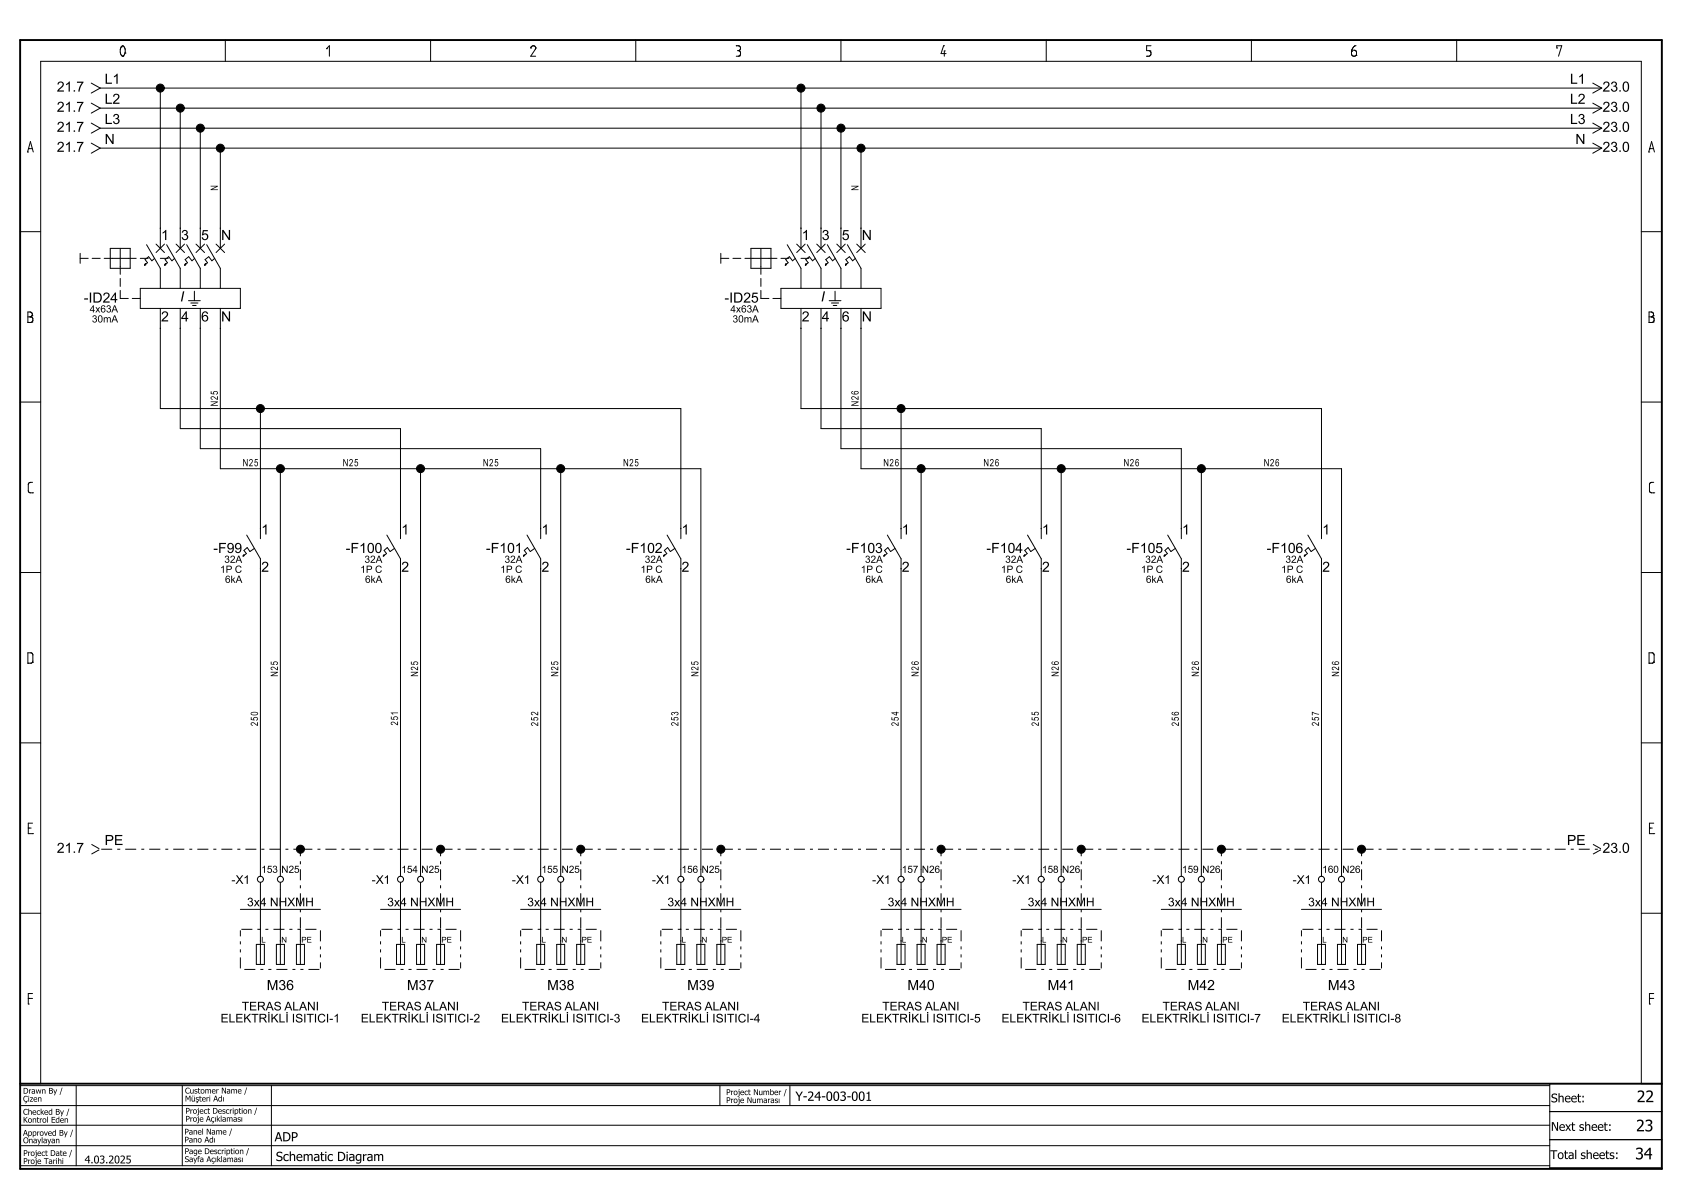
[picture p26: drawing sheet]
<svg xmlns="http://www.w3.org/2000/svg" width="420mm" height="297mm" viewBox="0 0 420 297" stroke-linecap="round" stroke-linejoin="round" font-family="sans-serif">
<defs><g id="words">
<g font-size="4">
<text x="408.7" y="275.1">22</text>
<text x="408.5" y="282.4">23</text>
<text x="408.3" y="289.4">34</text>
</g>
<g font-size="3.5">
<text x="14.2" y="22.9">21.7</text>
<text x="26.1" y="20.9">L1</text>
<text x="392" y="20.9">L1</text>
<text x="400.1" y="22.9">23.0</text>
<text x="14.2" y="27.9">21.7</text>
<text x="26.1" y="25.9">L2</text>
<text x="392" y="25.9">L2</text>
<text x="400.1" y="27.9">23.0</text>
<text x="14.2" y="32.9">21.7</text>
<text x="26.1" y="31">L3</text>
<text x="26.1" y="35.9">N</text>
<text x="392" y="31">L3</text>
<text x="393.4" y="35.9">N</text>
<text x="400.1" y="32.9">23.0</text>
<text x="14.2" y="37.9">21.7</text>
<text x="400.1" y="37.9">23.0</text>
<text x="40.2" y="59.9">1</text>
<text x="45.2" y="59.9">3</text>
<text x="50.2" y="59.9">5</text>
<text x="55.2" y="59.9">N</text>
<text x="200.2" y="59.9">1</text>
<text x="205.2" y="59.9">3</text>
<text x="210.2" y="59.9">5</text>
<text x="215.2" y="59.9">N</text>
<text x="20.9" y="75.5">-ID24</text>
<text x="45" y="75.2">I</text>
<text x="180.9" y="75.5">-ID25</text>
<text x="204.9" y="75.2">I</text>
<text x="40.2" y="80.2">2</text>
<text x="45.2" y="80.2">4</text>
<text x="50.2" y="80.2">6</text>
<text x="55.2" y="80.2">N</text>
<text x="200.2" y="80.2">2</text>
<text x="205.2" y="80.2">4</text>
<text x="210.2" y="80.2">6</text>
<text x="215.2" y="80.2">N</text>
<text x="65.2" y="133.4">1</text>
<text x="100.2" y="133.4">1</text>
<text x="135.2" y="133.4">1</text>
<text x="170.2" y="133.4">1</text>
<text x="225.2" y="133.4">1</text>
<text x="260.2" y="133.4">1</text>
<text x="295.1" y="133.4">1</text>
<text x="330.2" y="133.4">1</text>
<text x="53.3" y="138">-F99</text>
<text x="65.2" y="142.7">2</text>
<text x="86.3" y="138">-F100</text>
<text x="100.2" y="142.7">2</text>
<text x="121.3" y="138">-F101</text>
<text x="135.2" y="142.7">2</text>
<text x="156.3" y="138">-F102</text>
<text x="170.2" y="142.7">2</text>
<text x="211.3" y="138">-F103</text>
<text x="225.2" y="142.7">2</text>
<text x="246.3" y="138">-F104</text>
<text x="260.2" y="142.7">2</text>
<text x="281.3" y="138">-F105</text>
<text x="295.1" y="142.7">2</text>
<text x="316.3" y="138">-F106</text>
<text x="330.2" y="142.7">2</text>
<text x="14.2" y="212.9">21.7</text>
<text x="26.1" y="210.9">PE</text>
<text x="391.2" y="210.9">PE</text>
<text x="400.1" y="212.9">23.0</text>
<text x="66.6" y="247.1">M36</text>
<text x="101.6" y="247.1">M37</text>
<text x="136.6" y="247.1">M38</text>
<text x="171.6" y="247.1">M39</text>
<text x="226.6" y="247.1">M40</text>
<text x="261.6" y="247.1">M41</text>
<text x="296.5" y="247.1">M42</text>
<text x="331.6" y="247.1">M43</text>
</g>
<g font-size="3.2">
<text x="198.6" y="274.7">Y-24-003-001</text>
<text x="68.6" y="284.9">ADP</text>
<text x="68.9" y="289.8">Schematic Diagram</text>
</g>
<g font-size="3">
<text x="57.8" y="220.6">-X1</text>
<text x="92.8" y="220.6">-X1</text>
<text x="127.8" y="220.6">-X1</text>
<text x="162.8" y="220.6">-X1</text>
<text x="217.8" y="220.6">-X1</text>
<text x="252.8" y="220.6">-X1</text>
<text x="287.7" y="220.6">-X1</text>
<text x="322.7" y="220.6">-X1</text>
<text x="61.7" y="226.2">3x4 NHXMH</text>
<text x="96.7" y="226.2">3x4 NHXMH</text>
<text x="131.7" y="226.2">3x4 NHXMH</text>
<text x="166.7" y="226.2">3x4 NHXMH</text>
<text x="221.7" y="226.2">3x4 NHXMH</text>
<text x="256.6" y="226.2">3x4 NHXMH</text>
<text x="291.6" y="226.2">3x4 NHXMH</text>
<text x="326.6" y="226.2">3x4 NHXMH</text>
<text x="55.1" y="255.2">ELEKTRİKLİ ISITICI-1</text>
<text x="60.4" y="252.2">TERAS ALANI</text>
<text x="90.1" y="255.2">ELEKTRİKLİ ISITICI-2</text>
<text x="95.3" y="252.2">TERAS ALANI</text>
<text x="125.1" y="255.2">ELEKTRİKLİ ISITICI-3</text>
<text x="130.3" y="252.2">TERAS ALANI</text>
<text x="160.1" y="255.2">ELEKTRİKLİ ISITICI-4</text>
<text x="165.3" y="252.2">TERAS ALANI</text>
<text x="215.1" y="255.2">ELEKTRİKLİ ISITICI-5</text>
<text x="220.3" y="252.2">TERAS ALANI</text>
<text x="250.1" y="255.2">ELEKTRİKLİ ISITICI-6</text>
<text x="255.3" y="252.2">TERAS ALANI</text>
<text x="285" y="255.2">ELEKTRİKLİ ISITICI-7</text>
<text x="290.3" y="252.2">TERAS ALANI</text>
<text x="320" y="255.2">ELEKTRİKLİ ISITICI-8</text>
<text x="325.3" y="252.2">TERAS ALANI</text>
<text x="387.3" y="275.1">Sheet:</text>
<text x="387.3" y="282.2">Next sheet:</text>
<text x="387.1" y="289.3">Total sheets:</text>
</g>
<text font-size="2.7" x="21.1" y="290.4">4.03.2025</text>
<g font-size="2.5">
<text x="54.4" y="47.6" transform="rotate(-90 54.4 47.6)">N</text>
<text x="214.4" y="47.6" transform="rotate(-90 214.4 47.6)">N</text>
<text x="22.4" y="78">4x63A</text>
<text x="182.4" y="78">4x63A</text>
<text x="22.9" y="80.5">30m</text>
<text x="182.9" y="80.5">30m</text>
<text x="54.4" y="101.4" transform="rotate(-90 54.4 101.4)">N25</text>
<text x="214.4" y="101.4" transform="rotate(-90 214.4 101.4)">N26</text>
<text x="60.6" y="116.4">N25</text>
<text x="85.6" y="116.4">N25</text>
<text x="120.6" y="116.4">N25</text>
<text x="155.6" y="116.4">N25</text>
<text x="220.5" y="116.4">N26</text>
<text x="245.5" y="116.4">N26</text>
<text x="280.5" y="116.4">N26</text>
<text x="315.5" y="116.4">N26</text>
<text x="54.9" y="143">1P C</text>
<text x="56" y="140.5">32A</text>
<text x="90" y="143">1P C</text>
<text x="91" y="140.5">32A</text>
<text x="124.9" y="143">1P C</text>
<text x="126" y="140.5">32A</text>
<text x="159.9" y="143">1P C</text>
<text x="161" y="140.5">32A</text>
<text x="214.9" y="143">1P C</text>
<text x="216" y="140.5">32A</text>
<text x="249.9" y="143">1P C</text>
<text x="251" y="140.5">32A</text>
<text x="284.9" y="143">1P C</text>
<text x="286" y="140.5">32A</text>
<text x="319.9" y="143">1P C</text>
<text x="321" y="140.5">32A</text>
<text x="56.2" y="145.5">6kA</text>
<text x="91.1" y="145.5">6kA</text>
<text x="126.2" y="145.5">6kA</text>
<text x="161.1" y="145.5">6kA</text>
<text x="216.1" y="145.5">6kA</text>
<text x="251.1" y="145.5">6kA</text>
<text x="286.1" y="145.5">6kA</text>
<text x="321.1" y="145.5">6kA</text>
<text x="69.4" y="168.9" transform="rotate(-90 69.4 168.9)">N25</text>
<text x="104.4" y="168.9" transform="rotate(-90 104.4 168.9)">N25</text>
<text x="139.4" y="168.9" transform="rotate(-90 139.4 168.9)">N25</text>
<text x="174.4" y="168.9" transform="rotate(-90 174.4 168.9)">N25</text>
<text x="229.4" y="168.9" transform="rotate(-90 229.4 168.9)">N26</text>
<text x="264.4" y="168.9" transform="rotate(-90 264.4 168.9)">N26</text>
<text x="299.4" y="168.9" transform="rotate(-90 299.4 168.9)">N26</text>
<text x="334.4" y="168.9" transform="rotate(-90 334.4 168.9)">N26</text>
<text x="64.4" y="181.2" transform="rotate(-90 64.4 181.2)">250</text>
<text x="99.4" y="181.1" transform="rotate(-90 99.4 181.1)">251</text>
<text x="134.4" y="181.2" transform="rotate(-90 134.4 181.2)">252</text>
<text x="169.4" y="181.2" transform="rotate(-90 169.4 181.2)">253</text>
<text x="224.4" y="181.2" transform="rotate(-90 224.4 181.2)">254</text>
<text x="259.4" y="181.2" transform="rotate(-90 259.4 181.2)">255</text>
<text x="294.4" y="181.2" transform="rotate(-90 294.4 181.2)">256</text>
<text x="329.4" y="181.2" transform="rotate(-90 329.4 181.2)">257</text>
<text x="65.2" y="217.9">153 N25</text>
<text x="100.2" y="217.9">154 N25</text>
<text x="135.2" y="217.9">155 N25</text>
<text x="170.2" y="217.9">156 N25</text>
<text x="225.2" y="217.9">157 N26</text>
<text x="260.2" y="217.9">158 N26</text>
<text x="295.1" y="217.9">159 N26</text>
<text x="330.2" y="217.9">160 N26</text>
</g>
<g font-size="2">
<text x="65.2" y="235.3">L</text>
<text x="70.2" y="235.3">N</text>
<text x="75.2" y="235.3">PE</text>
<text x="100.2" y="235.3">L</text>
<text x="105.2" y="235.3">N</text>
<text x="110.2" y="235.3">PE</text>
<text x="135.2" y="235.3">L</text>
<text x="140.2" y="235.3">N</text>
<text x="145.2" y="235.3">PE</text>
<text x="170.2" y="235.3">L</text>
<text x="175.2" y="235.3">N</text>
<text x="180.2" y="235.3">PE</text>
<text x="225.2" y="235.3">L</text>
<text x="230.2" y="235.3">N</text>
<text x="235.2" y="235.3">PE</text>
<text x="260.2" y="235.3">L</text>
<text x="265.2" y="235.3">N</text>
<text x="270.2" y="235.3">PE</text>
<text x="295.1" y="235.3">L</text>
<text x="300.2" y="235.3">N</text>
<text x="305.2" y="235.3">PE</text>
<text x="330.2" y="235.3">L</text>
<text x="335.2" y="235.3">N</text>
<text x="340.1" y="235.3">PE</text>
<text x="5.8" y="273">Drawn By /</text>
<text x="5.8" y="275">Çizen</text>
<text x="46.2" y="272.9">Customer Name /</text>
<text x="46.2" y="274.9">Müşteri Adı</text>
<text x="181.3" y="273.3">Project Number /</text>
<text x="181.3" y="275.3">Proje Numarası</text>
<text x="5.8" y="278.2">Checked By /</text>
<text x="5.8" y="280.2">Kontrol Eden</text>
<text x="46.3" y="278">Project Description /</text>
<text x="46.3" y="280">Proje Açıklaması</text>
<text x="5.8" y="283.5">Approved By /</text>
<text x="5.8" y="285.3">Onaylayan</text>
<text x="46.1" y="283.2">Panel Name /</text>
<text x="46.1" y="285.2">Pano Adı</text>
<text x="5.8" y="288.5">Project Date /</text>
<text x="5.8" y="290.5">Proje Tarihi</text>
<text x="46.1" y="288">Page Description /</text>
<text x="46.1" y="290">Sayfa Açıklaması</text>
</g>
</g></defs>
<g fill="none" stroke="#000" stroke-width=".25">
<path d="M30.3 11.7h.1M30.3 11.7l-.3 .7v.8l.3 .5 .4 .3M30.3 11.7a.49 .49 0 0 1 .6-.2 .49 .49 0 0 1 .3 .5v1.2M30.7 14h.1M31.2 13.2h.1M31.2 13.2l-.5 .8M56.3 10v5.3M81.5 12.2h.1M81.5 12.2l.7-.8v2.6M107.5 10v5.3M132.5 12h.1M132.5 12a.63 .63 0 0 1 .6-.6 .63 .63 0 0 1 .7 .6"/>
<path d="M133.8 12h.1M133.8 12l-1.3 2h1.3M158.7 10v5.3M183.8 11.4h.1M183.8 11.4h.6a.61 .61 0 0 1 .5 .6 .61 .61 0 0 1-.4 .6M184.2 12.6h.3M184.5 12.6h.1M184.5 12.6a.75 .75 0 0 1 .1 1.3M184.5 12.6h-.1M184.6 13.9h.1M184.6 13.9l-.8 .1M210 10v5.3"/>
<path d="M235.6 11.4h.1M235.6 11.4l-.6 2h1.2M235.8 12.7h.1M235.8 12.7v1.3M261.2 10v5.3M286.3 14h.1M287.1 12.7h.1M287.1 12.7a.74 .74 0 0 1 .3 .8 .74 .74 0 0 1-.6 .5h-.5M287.4 11.4h-1.1v1.2l.8 .1M312.5 10v5.3M337.5 12.8h.1M338.2 11.5h.1"/>
<path d="M338.4 11.4h.1M338.4 11.4l-.8 1-.1 1.1a.63 .63 0 0 0 .6 .5 .63 .63 0 0 0 .6-.4l-.2-.9-1-.2M338.6 13.8h.1M363.7 10v5.3M388.7 12h.1M388.7 12v-.6h1.3l-.8 2.6M6.9 37.9h.1M6.9 37.9l.7-2.6 .7 2.6M7.1 37.1h.1M7.1 37.1h1M22.8 20.7l2.2 1.3M22.8 25.7l2.2 1.3"/>
<path d="M22.8 30.7l2.2 1.3M22.8 35.7l2.2 1.3M25 22l-2.2 1.2M25 22h374.9M25 27l-2.2 1.2M25 27h374.9M25 32l-2.2 1.2M25 32h374.9M25 37l-2.2 1.2M25 37h374.9M40 22v40M45 27v35"/>
<path d="M50 32v30M55 37v25M200 22v40M205 27v35M210 32v30M215 37v25M397.7 20.7l2.2 1.3M397.7 25.7l2.2 1.3M397.7 30.7l2.2 1.3M397.7 35.7l2.2 1.3M399.9 22l-2.2 1.2M399.9 27l-2.2 1.2"/>
<path d="M399.9 32l-2.2 1.2M399.9 37l-2.2 1.2M411.7 37.9h.1M411.7 37.9l.7-2.6 .7 2.6M411.9 37.1h.1M411.9 37.1h1M5 57.8h5.2M409.8 57.8h5.2M7 79.1h.8l.3 .2 .1 .7-.2 .4M7.5 79.1h.1M7.5 79.1a.61 .61 0 0 0 .6-.6 .61 .61 0 0 0-.6-.6h-.5v2.6M8 78.8h.1"/>
<path d="M20 64.5h2M20 63.2v2.5M23 64.5h2M26 64.5h8M27.5 62h5v5h-5zM30 62v6.5M30 69.5v2M30 72.5v2h2M33 74.5h2M35 72h25v5h-25zM35 64.5h2M36.3 65.8l-.2 .4"/>
<path d="M36.4 66.1l-.3 .1M36.6 61.1l3.4 5.9v5M38.6 64.5l-.7 .6-.8-1-.9 .7 .6 .8-.7 .6M39 60.9l2.1 2.1M40 77v25h130v32.5M40 64.5h2M41.1 60.9l-2.1 2.1M41.3 65.8l-.2 .4M41.4 66.1l-.3 .1M41.6 61.1l3.4 5.9v5M43.6 64.5l-.7 .6-.8-1-.9 .7 .6 .8-.7 .6M44 60.9l2.1 2.1"/>
<path d="M45 77v30h55v27.5M46.1 60.9l-2.1 2.1M46.3 65.8l-.2 .4M46.4 66.1l-.3 .1M46.6 61.1l3.4 5.9v5M47.1 75h2.9M47.7 75.6h1.7M48.1 76.2h.9M48.5 72.7v2.3M48.6 64.5l-.7 .6-.8-1-.9 .7 .6 .8-.7 .6M48.9 60.9l2.2 2.1M50 77v35h85v22.5"/>
<path d="M51.1 60.9l-2.2 2.1M51.3 65.8l-.2 .4M51.4 66.1l-.3 .1M51.6 61.1l3.4 5.9v5M53.6 64.5l-.7 .6-.8-1-.9 .7 .6 .8-.7 .6M53.9 60.9l2.2 2.1M55 77v40h120v101.7M56.1 60.9l-2.2 2.1M180 64.5h2M180 63.2v2.5M183 64.5h2M186 64.5h8"/>
<path d="M187.5 62h5v5h-5zM190 72.5v2h2M190 62v6.5M190 69.5v2M193 74.5h2M195 72h25v5h-25zM195 64.5h2M196.3 65.8l-.2 .4M196.4 66.1l-.3 .1M196.6 61.1l3.4 5.9v5M198.6 64.5l-.7 .6-.8-1-.9 .7 .6 .8-.7 .6M198.9 60.9l2.1 2.1"/>
<path d="M200 64.5h2M200 77v25h130v32.5M201 60.9l-2.1 2.1M201.3 65.8l-.2 .4M201.4 66.1l-.3 .1M201.6 61.1l3.4 5.9v5M203.6 64.5l-.7 .6-.8-1-.9 .7 .6 .8-.7 .6M203.9 60.9l2.1 2.1M205 77v30h55v27.5M206 60.9l-2.1 2.1M206.3 65.8l-.2 .4M206.4 66.1l-.3 .1"/>
<path d="M206.6 61.1l3.4 5.9v5M207 75h3M207.6 75.6h1.8M208.1 76.2h.8M208.5 72.7v2.3M208.6 64.5l-.7 .6-.8-1-.9 .7 .6 .8-.7 .6M208.9 60.9l2.1 2.1M210 77v35h85v22.5M211 60.9l-2.1 2.1M211.3 65.8l-.2 .4M211.4 66.1l-.3 .1M211.6 61.1l3.4 5.9v5"/>
<path d="M213.6 64.5l-.7 .6-.8-1-.9 .7 .6 .8-.7 .6M213.9 60.9l2.2 2.1M215 77v40h120v101.7M216.1 60.9l-2.2 2.1M411.8 79.1h.8a.75 .75 0 0 1 .2 1.3M412.3 79.1h.1M412.8 78.8h.1M412.8 78.8l.1-.5-.2-.3-.9-.1v2.6M412.8 78.8l-.5 .3M7 80.5h.1M8 80.4h.1M8 80.4l-1 .1"/>
<path d="M411.8 80.5h.1M412.8 80.4h.1M412.8 80.4l-1 .1M5 100.3h5.2M65 102v32.5M70 117v101.7M105 117v101.7M140 117v101.7M225 102v32.5M230 117v101.7M265 117v101.7M300 117v101.7"/>
<path d="M409.8 100.3h5.2M7.4 120.4h.1M7.4 120.4l-.3 .5v1.7l.3 .4h.7M8.1 123h.1M8.1 120.4h-.7M60.9 138.5l-.2 .3M61 138.7l-.3 .1M61.6 133.5l3.4 6v79.2M63.5 136.9l-1.1 .8-.7-1-.8 .7 .6 .8-.8 .6M95.9 138.5l-.2 .3M96 138.7l-.3 .1M96.6 133.5l3.4 6v79.2"/>
<path d="M98.5 136.9l-1.1 .8-.7-1-.8 .7 .6 .8-.8 .6M130.9 138.5l-.2 .3M131 138.7l-.3 .1M131.6 133.5l3.4 6v79.2M133.5 136.9l-1.1 .8-.7-1-.8 .7 .6 .8-.8 .6M165.9 138.5l-.2 .3M166 138.7l-.3 .1M166.6 133.5l3.4 6v79.2M168.5 136.9l-1.1 .8-.7-1-.8 .7 .6 .8-.8 .6M220.9 138.5l-.2 .3M221 138.7l-.3 .1M221.6 133.5l3.4 6v79.2"/>
<path d="M223.5 136.9l-1.1 .8-.7-1-.8 .7 .6 .8-.8 .6M255.9 138.5l-.2 .3M256 138.7l-.3 .1M256.6 133.5l3.4 6v79.2M258.5 136.9l-1.1 .8-.7-1-.8 .7 .6 .8-.8 .6M290.9 138.5l-.2 .3M291 138.7l-.3 .1M291.6 133.5l3.4 6v79.2M293.5 136.9l-1.1 .8-.7-1-.8 .7 .6 .8-.8 .6M325.9 138.5l-.2 .3M326 138.7l-.3 .1M326.6 133.5l3.4 6v79.2"/>
<path d="M328.5 136.9l-1.1 .8-.7-1-.8 .7 .6 .8-.8 .6M412.2 120.4h.1M412.2 120.4l-.3 .5v1.8l.3 .3h.7M412.9 123h.1M412.9 120.4h-.7M5 142.9h5.2M409.8 142.9h5.2M7 165.5h.1M8.1 165.3h.1M8.1 165.3v-2.1l-.3-.3h-.8v2.6M8.1 165.3l-.3 .2h-.8M411.8 165.5h.1"/>
<path d="M412.9 165.3h.1M412.9 165.3l.1-.3-.1-1.8-.3-.3h-.8v2.6M412.9 165.3l-.3 .2h-.8M5 185.4h5.2M409.8 185.4h5.2M7.1 206.7h.1M7.1 206.7h.7M8.1 208.1h.1M8.1 205.4h-1v2.7h1M22.8 210.7l2 1.1M24.8 212.1l-2 1.1M25.3 212h2.7"/>
<path d="M29.3 212h.7M31.3 212h2.7M35.3 212h.7M37.3 212h2.7M41.3 212h.7M43.3 212h2.7M47.3 212h.7M49.3 212h2.7M53.3 212h.7M55.3 212h2.7M59.3 212h.7M61.3 212h2.7"/>
<path d="M65.3 212h.7M67.3 212h2.7M71.3 212h.7M73.3 212h1.5M75 217v2.7M75 214.9v.8M75 212.2v1.5M75.3 212h2.7M79.3 212h.7M81.3 212h2.7M85.3 212h.7M87.2 212h2.8"/>
<path d="M91.3 212h.7M93.3 212h2.7M97.3 212h.7M99.3 212h2.7M103.3 212h.7M105.3 212h2.7M109.2 212h.6M110 217v2.7M110 214.9v.8M110 212.2v1.5M110.3 212h2.7M114.2 212h.8"/>
<path d="M116.3 212h2.7M120.2 212h.8M122.3 212h2.7M126.3 212h.7M128.2 212h2.8M132.3 212h.7M134.3 212h2.7M138.3 212h.7M140.3 212h2.7M144.2 212h.6M145 217v2.7M145 214.9v.8"/>
<path d="M145 212.2v1.5M145.3 212h2.7M149.3 212h.7M151.3 212h2.7M155.2 212h.8M157.3 212h2.7M161.2 212h.8M163.2 212h2.8M167.3 212h.7M169.2 212h2.8M173.3 212h.7M175.2 212h2.8"/>
<path d="M179.2 212h.6M180 217v2.7M180 214.9v.8M180 212.2v1.5M180.2 212h2.8M184.3 212h.7M186.2 212h2.8M190.2 212h.8M192.3 212h2.7M196.2 212h.8M198.2 212h2.8M202.2 212h.8"/>
<path d="M204.2 212h2.8M208.2 212h.8M210.2 212h2.8M214.2 212h.8M216.2 212h2.8M220.2 212h.8M222.2 212h2.8M226.2 212h.8M228.2 212h2.8M232.2 212h.8M234.2 212h.5M235 217v2.7"/>
<path d="M235 214.9v.8M235 212.2v1.5M235.2 212h2.8M239.2 212h.8M241.2 212h2.8M245.2 212h.8M247.2 212h2.8M251.2 212h.8M253.2 212h2.8M257.2 212h.8M259.2 212h2.8M263.2 212h.8"/>
<path d="M265.2 212h2.8M269.2 212h.5M270 217v2.7M270 214.9v.8M270 212.2v1.5M270.2 212h2.8M274.2 212h.8M276.2 212h2.8M280.2 212h.8M282.2 212h2.8M286.2 212h.8M288.2 212h2.8"/>
<path d="M292.2 212h.8M294.2 212h2.8M298.2 212h.8M300.2 212h2.8M304.2 212h.5M305 217v2.7M305 214.9v.8M305 212.2v1.5M305.2 212h2.8M309.2 212h.8M311.2 212h2.8M315.2 212h.8"/>
<path d="M317.2 212h2.8M321.2 212h.8M323.2 212h2.8M327.2 212h.8M329.2 212h2.8M333.2 212h.8M335.2 212h2.8M339.2 212h.5M340 217v2.7M340 214.9v.8M340 212.2v1.5M340.2 212h2.8"/>
<path d="M344.2 212h.8M346.2 212h2.8M350.2 212h.8M352.2 212h2.8M356.2 212h.8M358.2 212h2.8M362.2 212h.8M364.2 212h2.8M368.2 212h.8M370.2 212h2.8M374.2 212h.8M376.2 212h2.8"/>
<path d="M380.2 212h.8M382.2 212h2.8M386.2 212h.8M388.2 212h2.8M392.2 212h.8M394.2 212h2.8M397.8 210.7l1.9 1.1M398.2 212h.8M399.7 212.1l-1.9 1.1M411.9 206.7h.1M411.9 206.7h.7M412.9 208.1h.1"/>
<path d="M412.9 205.4h-1v2.7h1M5 227.9h5.2M60 239v2.7M60 236.9v.8M60 234.9v.8M60 232.2v1.5M60 227h20M60.3 231.9h2.7M64 235.7h2v5h-2zM64.3 231.9h.7M65 220.2v20.5M66.3 231.9h.7"/>
<path d="M68.3 231.9h2.7M69 235.7h2v5h-2zM70 220.2v20.5M72.3 231.9h.7M74 235.7h2v5h-2zM74.3 231.9h.7M75 228.9v2.8M75 227v.7M75 222.9v2.8M75 220.9v.8M75 231.8v8.9M76.3 231.9h2.7"/>
<path d="M80 232.2v2.7M80 236.2v.7M80 238.2v.8M95 239v2.7M95 236.9v.8M95 234.9v.8M95 232.2v1.5M95 227h20M95.2 231.9h2.8M99 235.7h2v5h-2zM99.3 231.9h.7M100 220.2v20.5"/>
<path d="M101.3 231.9h.7M103.3 231.9h2.7M104 235.7h2v5h-2zM105 220.2v20.5M107.3 231.9h.7M109 235.7h2v5h-2zM109.2 231.9h.8M110 228.9v2.8M110 227v.7M110 222.9v2.8M110 220.9v.8M110 231.8v8.9"/>
<path d="M111.3 231.9h2.7M115 232.2v2.7M115 236.2v.7M115 238.2v.8M130 239v2.7M130 236.9v.8M130 234.9v.8M130 232.2v1.5M130 227h20M130.3 231.9h2.7M134 235.7h2v5h-2zM134.3 231.9h.7"/>
<path d="M135 220.2v20.5M136.2 231.9h.8M138.3 231.9h2.7M139 235.7h2v5h-2zM140 220.2v20.5M142.2 231.9h.8M144 235.7h2v5h-2zM144.2 231.9h.8M145 228.9v2.8M145 227v.7M145 222.9v2.8M145 220.9v.8"/>
<path d="M145 231.8v8.9M146.3 231.9h2.7M150 232.2v2.7M150 236.2v.7M150 238.2v.8M165 239v2.7M165 236.9v.8M165 234.9v.8M165 232.2v1.5M165 227h20M165.3 231.9h2.7M169 235.7h2v5h-2z"/>
<path d="M169.2 231.9h.8M170 220.2v20.5M171.2 231.9h.8M173.3 231.9h2.7M174 235.7h2v5h-2zM175 220.2v20.5M177.2 231.9h.8M179 235.7h2v5h-2zM179.2 231.9h.8M180 228.9v2.8M180 227v.7M180 222.9v2.8"/>
<path d="M180 220.9v.8M180 231.8v8.9M181.3 231.9h2.7M185 232.2v2.7M185 236.2v.7M185 238.2v.8M220 239v2.7M220 236.9v.8M220 234.9v.8M220 232.2v1.5M220 227h20M220.2 231.9h2.8"/>
<path d="M224 235.7h2v5h-2zM224.2 231.9h.8M225 220.2v20.5M226.2 231.9h.8M228.2 231.9h2.8M229 235.7h2v5h-2zM230 220.2v20.5M232.2 231.9h.8M234 235.7h2v5h-2zM234.2 231.9h.8M235 228.9v2.8M235 227v.7"/>
<path d="M235 222.9v2.8M235 220.9v.8M235 231.8v8.9M236.2 231.9h2.8M240 232.2v2.7M240 236.2v.7M240 238.2v.8M255 239v2.7M255 236.9v.8M255 234.9v.8M255 232.2v1.5M255 227h20"/>
<path d="M255.2 231.9h2.8M259 235.7h2v5h-2zM259.2 231.9h.8M260 220.2v20.5M261.2 231.9h.8M263.2 231.9h2.8M264 235.7h2v5h-2zM265 220.2v20.5M267.2 231.9h.8M269 235.7h2v5h-2zM269.2 231.9h.8M270 228.9v2.8"/>
<path d="M270 227v.7M270 222.9v2.8M270 220.9v.8M270 231.8v8.9M271.2 231.9h2.8M275 232.2v2.7M275 236.2v.7M275 238.2v.8M290 239v2.7M290 236.9v.8M290 234.9v.8M290 232.2v1.5"/>
<path d="M290 227h20M290.2 231.9h2.8M294 235.7h2v5h-2zM294.2 231.9h.8M295 220.2v20.5M296.2 231.9h.8M298.2 231.9h2.8M299 235.7h2v5h-2zM300 220.2v20.5M302.2 231.9h.8M304 235.7h2v5h-2zM304.2 231.9h.8"/>
<path d="M305 228.9v2.8M305 227v.7M305 222.9v2.8M305 220.9v.8M305 231.8v8.9M306.2 231.9h2.8M310 232.2v2.7M310 236.2v.7M310 238.2v.8M325 239v2.7M325 236.9v.8M325 234.9v.8"/>
<path d="M325 232.2v1.5M325 227h20M325.2 231.9h2.8M329 235.7h2v5h-2zM329.2 231.9h.8M330 220.2v20.5M331.2 231.9h.8M333.2 231.9h2.8M334 235.7h2v5h-2zM335 220.2v20.5M337.2 231.9h.8M339 235.7h2v5h-2z"/>
<path d="M339.2 231.9h.8M340 228.9v2.8M340 227v.7M340 222.9v2.8M340 220.9v.8M340 231.8v8.9M341.2 231.9h2.8M345 232.2v2.7M345 236.2v.7M345 238.2v.8M409.8 227.9h5.2M7.1 250.6h.1"/>
<path d="M7.1 249.2h.1M7.1 249.2h1M8.1 248h-1v2.6M61 241.9h2.8M65 241.9h.8M67 241.9h.8M69 241.9h2.8M73 241.9h.8M75 241.9h.8M77 241.9h2.8M80 240.2v1.5M96 241.9h2.8"/>
<path d="M100 241.9h.8M102 241.9h.8M104 241.9h2.8M108 241.9h.8M110 241.9h.8M112 241.9h2.8M115 240.2v1.5M131 241.9h2.8M135 241.9h.8M137 241.9h.7M139 241.9h2.8M143 241.9h.8"/>
<path d="M145 241.9h.7M147 241.9h2.8M150 240.2v1.5M166 241.9h2.8M170 241.9h.7M172 241.9h.7M174 241.9h2.8M178 241.9h.7M180 241.9h.7M182 241.9h2.7M185 240.2v1.5M221 241.9h2.7"/>
<path d="M225 241.9h.7M227 241.9h.7M229 241.9h2.7M233 241.9h.7M235 241.9h.7M237 241.9h2.7M240 240.2v1.5M256 241.9h2.7M260 241.9h.7M262 241.9h.7M264 241.9h2.7M268 241.9h.7"/>
<path d="M270 241.9h.7M272 241.9h2.7M275 240.2v1.5M291 241.9h2.7M295 241.9h.7M297 241.9h.7M299 241.9h2.7M303 241.9h.7M305 241.9h.7M307 241.9h2.7M310 240.2v1.5M326 241.9h2.7"/>
<path d="M330 241.9h.7M332 241.9h.7M334 241.9h2.7M338 241.9h.7M340 241.9h.7M342 241.9h2.7M345 240.2v1.5M411.9 250.6h.1M411.9 249.2h.1M411.9 249.2h1M412.9 248h-1v2.6M5 270.5h5.2v-255.2h399.6v255.2h5.2"/>
<path d="M5 271h382M5 275.9h382M19 271v19.9M45.5 271v19.9M67.8 271v19.9M179.8 271v4.9M197.2 271v4.9M387 270.4v21.1h28M387 277.4h28M5 280.8h382M5 285.9h382M5 290.9h382"/>
<path d="M387 284.4h28"/>
<circle cx="40" cy="22" r="1"/>
<circle cx="45" cy="27" r="1"/>
<circle cx="50" cy="32" r="1"/>
<circle cx="55" cy="37" r="1"/>
<circle cx="200" cy="22" r="1"/>
<circle cx="205" cy="27" r="1"/>
<circle cx="210" cy="32" r="1"/>
<circle cx="215" cy="37" r="1"/>
<circle cx="65" cy="102" r="1"/>
<circle cx="70" cy="117" r="1"/>
<circle cx="105" cy="117" r="1"/>
<circle cx="140" cy="117" r="1"/>
<circle cx="225" cy="102" r="1"/>
<circle cx="230" cy="117" r="1"/>
<circle cx="265" cy="117" r="1"/>
<circle cx="300" cy="117" r="1"/>
<circle cx="65" cy="219.5" r=".75"/>
<circle cx="70" cy="219.5" r=".75"/>
<circle cx="75" cy="212" r="1"/>
<circle cx="100" cy="219.5" r=".75"/>
<circle cx="105" cy="219.4" r=".75"/>
<circle cx="110" cy="212" r="1"/>
<circle cx="135" cy="219.4" r=".75"/>
<circle cx="140" cy="219.5" r=".75"/>
<circle cx="145" cy="212" r="1"/>
<circle cx="170" cy="219.5" r=".75"/>
<circle cx="175" cy="219.5" r=".75"/>
<circle cx="180" cy="212" r="1"/>
<circle cx="225" cy="219.5" r=".75"/>
<circle cx="230" cy="219.5" r=".75"/>
<circle cx="235" cy="212" r="1"/>
<circle cx="260" cy="219.5" r=".75"/>
<circle cx="265" cy="219.4" r=".75"/>
<circle cx="270" cy="212" r="1"/>
<circle cx="295" cy="219.4" r=".75"/>
<circle cx="300" cy="219.5" r=".75"/>
<circle cx="305" cy="212" r="1"/>
<circle cx="330" cy="219.5" r=".75"/>
<circle cx="335" cy="219.5" r=".75"/>
<circle cx="340" cy="212" r="1"/>
</g>
<path d="M5 10h410v281.7h-410zM5 270.5h410" fill="none" stroke="#000" stroke-width=".48"/>
<g fill="#000">
<circle cx="40" cy="22" r="1"/>
<circle cx="45" cy="27" r="1"/>
<circle cx="50" cy="32" r="1"/>
<circle cx="55" cy="37" r="1"/>
<circle cx="200" cy="22" r="1"/>
<circle cx="205" cy="27" r="1"/>
<circle cx="210" cy="32" r="1"/>
<circle cx="215" cy="37" r="1"/>
<circle cx="65" cy="102" r="1"/>
<circle cx="70" cy="117" r="1"/>
<circle cx="105" cy="117" r="1"/>
<circle cx="140" cy="117" r="1"/>
<circle cx="225" cy="102" r="1"/>
<circle cx="230" cy="117" r="1"/>
<circle cx="265" cy="117" r="1"/>
<circle cx="300" cy="117" r="1"/>
<circle cx="75" cy="212" r="1"/>
<circle cx="110" cy="212" r="1"/>
<circle cx="145" cy="212" r="1"/>
<circle cx="180" cy="212" r="1"/>
<circle cx="235" cy="212" r="1"/>
<circle cx="270" cy="212" r="1"/>
<circle cx="305" cy="212" r="1"/>
<circle cx="340" cy="212" r="1"/>
</g>
<use href="#words"/>
</svg>
